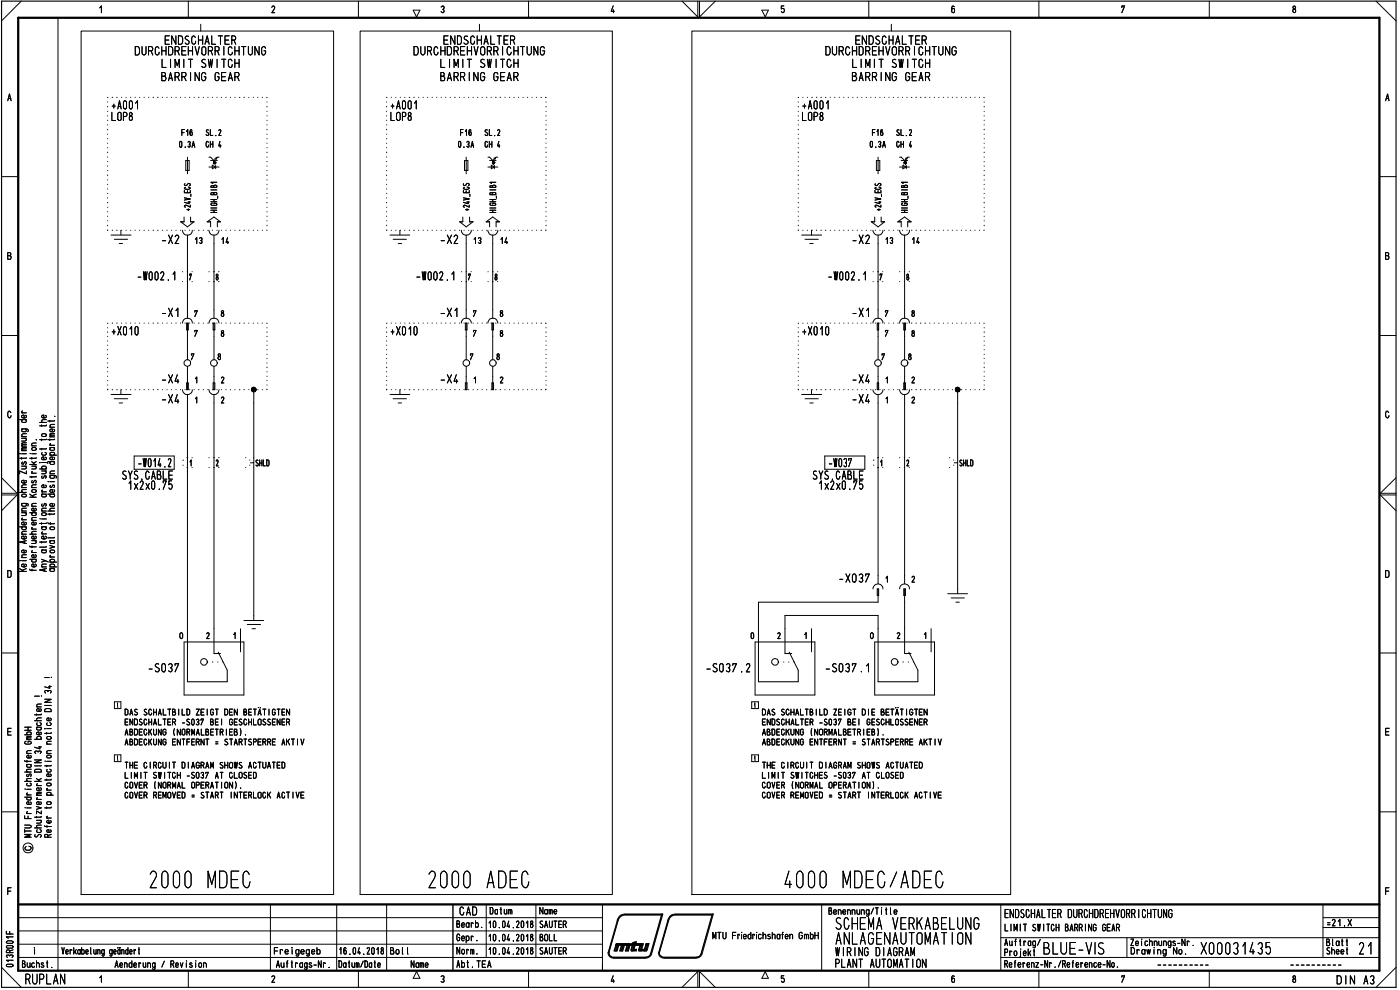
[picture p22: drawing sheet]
<svg xmlns="http://www.w3.org/2000/svg" width="420mm" height="297mm" viewBox="0 0 420 297" stroke-linecap="round" stroke-linejoin="round" font-family="sans-serif">
<defs><g id="words">
<g font-size="7.3">
<text x="44.8" y="266.5">2000 1\731C</text>
<text x="128.4" y="266.5">2000 AD1C</text>
<text x="235.3" y="266.5">4000 ND1C/AD1C</text>
</g>
<g font-size="6.2">
<text x="203.6" y="5">\/</text>
<text x="204.8" y="296.1">/\</text>
</g>
<g font-size="5.3">
<text x="250.5" y="279">SG-=IDA V1KA31LU\G</text>
<text x="250.7" y="283.5">A\LAG:\AUTOldT 0\</text>
<text x="397.2" y="286.4">'''&quot; 2</text>
</g>
<text font-size="4.6" x="7.6" y="295.4">RUPLAN</text>
<g font-size="3.9">
<text x="59.9" y="9.5">I</text>
<text x="143.6" y="9.5">i</text>
<text x="267.2" y="9.5">i</text>
<text x="40.3" y="16.7">DURCHDREHVORRICHTUNG</text>
<text x="49.2" y="13.5">ENDSCHALTER</text>
<text x="124" y="16.7">DURCHDREHVORRICHTUNG</text>
<text x="132.9" y="13.5">ENDSCHALTER</text>
<text x="247.6" y="16.7">DURCHDREHVORRICHTUNG</text>
<text x="256.5" y="13.5">ENDSCHALTER</text>
<text x="48.3" y="20.4">LIMIT SWITCH</text>
<text x="132" y="20.4">LIMIT SWITCH</text>
<text x="255.6" y="20.4">LIMIT SWITCH</text>
<text x="48.3" y="24.4">BARRING GEAR</text>
<text x="132" y="24.4">BARRING GEAR</text>
<text x="255.5" y="24.4">BARRING GEAR</text>
<text x="33.3" y="32.9">+A001</text>
<text x="117" y="32.9">+A001</text>
<text x="240.5" y="32.9">+A001</text>
<text x="33.3" y="36.3">LOP8</text>
<text x="54.3" y="40.8">F16</text>
<text x="61.6" y="40.8">SL.2</text>
<text x="117" y="36.3">LOP8</text>
<text x="138" y="40.8">F16</text>
<text x="145.3" y="40.8">SL.2</text>
<text x="240.6" y="36.3">LOP8</text>
<text x="261.6" y="40.8">F16</text>
<text x="268.8" y="40.8">SL.2</text>
<text x="53.5" y="44.4">0.3A</text>
<text x="61.6" y="44.4">OH 4</text>
<text x="137.3" y="44.4">0.3A</text>
<text x="145.4" y="44.4">GH 4</text>
<text x="260.8" y="44.4">0.3A</text>
<text x="268.9" y="44.4">OH 4</text>
<text x="55.2" y="50.8">$</text>
<text x="62.5" y="50.8">X</text>
<text x="138.9" y="50.8">$</text>
<text x="146.2" y="50.8">X</text>
<text x="262.5" y="50.8">$</text>
<text x="269.7" y="50.8">X</text>
<text x="58.3" y="73.2">13</text>
<text x="66.2" y="73.2">14</text>
<text x="117.9" y="73.2">—_</text>
<text x="131.9" y="73.2">-ÄL</text>
<text x="141.9" y="73.2">13</text>
<text x="150" y="73.2">14</text>
<text x="255.5" y="73.2">-ÄL</text>
<text x="265.5" y="73.2">13</text>
<text x="273.5" y="73.2">14</text>
<text x="41" y="84.2">-W002.1 :</text>
<text x="56.6" y="84.2">7:</text>
<text x="64.6" y="84.2">ä</text>
<text x="124.7" y="84.2">-W002.1 :</text>
<text x="140.3" y="84.2">7:</text>
<text x="148.2" y="84.2">8:</text>
<text x="248.3" y="84.2">-W002.1 :</text>
<text x="263.8" y="84.2">7:</text>
<text x="269.3" y="84.2">:</text>
<text x="271.7" y="84.2">8</text>
<text x="48.3" y="95.2">-ÄI</text>
<text x="58.1" y="95.2">7</text>
<text x="66" y="95.2">8</text>
<text x="131.9" y="95.2">-XI</text>
<text x="141.8" y="95.2">7</text>
<text x="149.7" y="95.2">8</text>
<text x="255.4" y="95.2">41</text>
<text x="265.4" y="95.2">7</text>
<text x="273.3" y="95.2">8</text>
<text x="33.3" y="100.7">+X010</text>
<text x="54.5" y="97.1">r•-</text>
<text x="56.4" y="97.1">•</text>
<text x="61.8" y="97.1">i</text>
<text x="66" y="100.7">8</text>
<text x="117" y="100.7">+X010</text>
<text x="137.8" y="97.1">(--\</text>
<text x="141.8" y="101.1">7</text>
<text x="145.8" y="97.1">(--\</text>
<text x="149.7" y="101.1">8</text>
<text x="240.5" y="100.7">+X010</text>
<text x="261.3" y="97.1">(--•</text>
<text x="265.4" y="101.1">7</text>
<text x="269.7" y="97.1">r•-</text>
<text x="271.6" y="97.1">•</text>
<text x="273.3" y="101.1">8</text>
<text x="148.7" y="108.1">8</text>
<text x="48.2" y="115.1">-X4</text>
<text x="49.8" y="118.5">,,\,....)\..)</text>
<text x="66.1" y="115.1">2</text>
<text x="74.8" y="117.8">•••</text>
<text x="131.9" y="115.1">-X4</text>
<text x="149.8" y="115.1">2</text>
<text x="255.5" y="115.1">-X4</text>
<text x="273.4" y="115.1">2</text>
<text x="48.2" y="121.1">-Ä4</text>
<text x="58.3" y="121.1">1</text>
<text x="66.1" y="121.1">2</text>
<text x="117.9" y="121.1">—_</text>
<text x="255.5" y="121.1">-Ä4</text>
<text x="265.6" y="121.1">1</text>
<text x="273.4" y="121.1">2</text>
<text x="36.4" y="143.9">SYS.CABLE</text>
<text x="41.2" y="140.2">-W014.2</text>
<text x="73" y="139.9">:.,s1-112</text>
<text x="243.7" y="143.9">SYS.CABLE</text>
<text x="248.5" y="140.2">-W037</text>
<text x="38.3" y="147">1x2x0.75</text>
<text x="245.6" y="147">1x2x0.75</text>
<text x="251.5" y="174.8">-X037</text>
<text x="261.3" y="178.1">(-ui</text>
<text x="265.6" y="174.8">1</text>
<text x="273.4" y="174.8">2</text>
<text x="285.3" y="179.6">___</text>
<text x="263" y="180.8">7</text>
<text x="44.3" y="201.8">-S037</text>
<text x="60" y="199.7">C&gt;-•</text>
<text x="211.6" y="201.8">-S037.2</text>
<text x="231.4" y="199.7">C&gt;.•</text>
<text x="247.5" y="201.8">-S037.1</text>
<text x="267.2" y="199.7">c&gt;-•</text>
<text x="37.3" y="214.7">DAS SCHALTBILD ZEIGT DEN BETÄTIGTEN</text>
<text x="228.6" y="214.7">DAS SCHALTBILD ZEIGT DIE BETÄTIGTEN</text>
<text x="37.3" y="217.7">ENDSCHALTER -S037 BEI GESCHLOSSENER</text>
<text x="37.4" y="220.7">ABDECKUNG (NORMALBETRIEB).</text>
<text x="228.5" y="217.7">ENDSCHALTER -S037 BEI GESCHLOSSENER</text>
<text x="228.7" y="220.7">ABDECKUNG (NORMALBETRIEB).</text>
<text x="37.4" y="223.7">ABDECKUNG ENTFERNT . STARTSPERRE AKTIV</text>
<text x="228.7" y="223.7">ABDECKUNG ENTFERNT . STARTSPERRE AKTIV</text>
<text x="37.3" y="233.7">LIMIT SWITCH -S037 AT GLOSED</text>
<text x="37.3" y="230.6">THE CIRCUIT DIAGRAM SHOWS ACTUATED</text>
<text x="228.6" y="233.7">LIMIT SUTONES -S037 AT OLOSED</text>
<text x="228.6" y="230.6">THE CIRCUIT DIAGRAM SHOWS ACTUATED</text>
<text x="37.3" y="236.6">COVER (NORMAL OPERATION).</text>
<text x="37.3" y="239.6">COVER REMOVED . START INTERLOCK ACTIVE</text>
<text x="228.6" y="236.6">COVER (NORMAL OPERATION).</text>
<text x="228.6" y="239.6">COVER REMOVED . START INTERLOCK ACTIVE</text>
<text x="137.8" y="274.7">CAD</text>
<text x="301.3" y="275.5">ENDSCHALTER DURCHDREHVORRICHTUNG</text>
<text x="250.7" y="286.9">WIRING DIAGRAM</text>
<text x="250.4" y="290.4">PLANT AUTOMATION</text>
<text x="401" y="295.4">DIN A3</text>
</g>
<g font-size="3.2">
<text x="116.9" y="118.5">__L_.</text>
<text x="240.5" y="118.5">__r_</text>
<text x="263.5" y="178.1">'</text>
<text x="269.7" y="178.1">rs'</text>
<text x="146.9" y="274.4">Datum</text>
<text x="161.9" y="274.4">Name</text>
<text x="248.5" y="274.5">Benennung/Title</text>
<text x="136.9" y="278.4">Bearb.</text>
<text x="146.4" y="278.4">10.04.2018</text>
<text x="161.8" y="278.4">SAUTER</text>
<text x="301.4" y="279.5">LIMIT SWITCH BARRING GEAR</text>
<text x="397.6" y="279.5">.21.X</text>
<text x="10" y="286.4">I</text>
<text x="18.5" y="286.4">Verkabelung geändert</text>
<text x="82.1" y="286.4">Freigegeb</text>
<text x="101.6" y="286.4">16.04.2018</text>
<text x="117" y="286.4">Bol l</text>
<text x="136.9" y="282.4">Gepr.</text>
<text x="137" y="286.4">Norm.</text>
<text x="146.4" y="282.4">10.04.2018</text>
<text x="146.4" y="286.4">10.04.2018</text>
<text x="161.8" y="286.4">SAUTER</text>
<text x="161.9" y="282.4">BOLL</text>
<text x="213.8" y="282.4">MTU Friedrichshafen GmbH</text>
<text x="301.2" y="286.9">Projekt</text>
<text x="301.4" y="283.8">Auftrag/</text>
<text x="339.2" y="286.4">Drawing No.</text>
<text x="397.9" y="286.4">Sheet</text>
<text x="6.5" y="290.4">Buchst.</text>
<text x="34.4" y="290.4">Aenderung / Revision</text>
<text x="82.8" y="290.4">Auftrags-Nr.</text>
<text x="101.5" y="290.4">Datum/Date</text>
<text x="123.2" y="290.4">Name</text>
<text x="137" y="290.4">Abt.TEA</text>
<text x="301.3" y="290.4">Referenz-Nr./Reference-No.</text>
</g>
<g font-size="3.1">
<text x="8" y="171.6" transform="rotate(-90 8 171.6)">Keine Aenderung ohne Zustimmung der</text>
<text x="11" y="171.4" transform="rotate(-90 11 171.4)">federfuehrenden Konstruktion.</text>
<text x="14.1" y="171.6" transform="rotate(-90 14.1 171.6)">Any alterations are subiect to the</text>
<text x="16.5" y="171.6" transform="rotate(-90 16.5 171.6)">approval of the design department.</text>
<text x="9.5" y="251.4" transform="rotate(-90 9.5 251.4)">MTU Friedrichshafen GmbH</text>
<text x="12.5" y="251.4" transform="rotate(-90 12.5 251.4)">Schutzvermerk DIN 34 beachten</text>
<text x="15.5" y="251.4" transform="rotate(-90 15.5 251.4)">Rotor to protection notice DIN 34 !</text>
</g>
<g font-size="2.5">
<text x="55.1" y="58.8">1</text>
<text x="55.2" y="57">&lt;.&gt;</text>
<text x="55.2" y="58.8">-9</text>
<text x="63" y="55.9">2</text>
<text x="63.1" y="58.8">Jc,</text>
<text x="65.1" y="59.7">1</text>
<text x="138.7" y="55.9">,,,</text>
<text x="138.8" y="57">‹..,</text>
<text x="138.9" y="58">u_t</text>
<text x="146.7" y="55.9">2</text>
<text x="146.7" y="58">2</text>
<text x="262.4" y="57">&lt;&gt;</text>
<text x="262.4" y="58">u_t</text>
<text x="270.2" y="55.9">2</text>
<text x="270.2" y="58">2</text>
<text x="54.9" y="61.7">„„</text>
<text x="62.9" y="61.7">=</text>
<text x="63" y="63.3">E</text>
<text x="138.7" y="61.3">-,</text>
<text x="138.7" y="61.7">,„„</text>
<text x="139" y="63.3">.</text>
<text x="146.6" y="61.8">0</text>
<text x="146.7" y="60.2">= I</text>
<text x="146.7" y="63.3">E</text>
<text x="262.3" y="61.3">-_,</text>
<text x="262.6" y="63.3">.</text>
<text x="270.2" y="60.2">= I</text>
<text x="33.2" y="70.7">_i__</text>
<text x="55" y="70.7">..J</text>
<text x="62" y="70.7">\--I</text>
<text x="116.9" y="70.7">__L_</text>
<text x="138.1" y="70.7">1„J</text>
<text x="138.2" y="70.7">4</text>
<text x="146.9" y="70.7">.....)</text>
<text x="240.5" y="70.7">_i__</text>
<text x="257.4" y="70.7">„....)</text>
<text x="270.3" y="70.7">.....)</text>
<text x="48.2" y="73.2">-ÄL</text>
<text x="257.2" y="118.5">„, ....2</text>
<text x="269.7" y="118.5">\,...)</text>
<text x="286.1" y="117.8">•</text>
<text x="269.6" y="138.4">•</text>
<text x="271.9" y="139.1">2.</text>
<text x="284.3" y="139.8">.:-SHLD</text>
<text x="320.8" y="283.8">l -</text>
<text x="339.1" y="283.9">ZeiChrtUrIgS-Nr. \in°</text>
</g>
</g></defs>
<path d="M.5 .3h418.5v295.9h-418.5z" fill="none" stroke="#000" stroke-width=".34"/>
<path d="M5.5 5.3h408.5v286h-408.5zM5.5 271.4h408.5" fill="none" stroke="#000" stroke-width=".68"/>
<g fill="none" stroke="#000" stroke-width=".3">
<path d="M6.4 .3l-5.9 6M17.4 5.3v286M29.9 2.4l.5-.6v2M56.5 .3v5M81.6 2.2l.3-.4 .5 .2v.5l-.8 1.3h.8M107.6 .3v5M124 3h2l-1 2.1zM132.4 2.1a.47 .47 0 0 1 .7-.2 .47 .47 0 0 1 0 .7l-.2 .2a.49 .49 0 0 1 .3 .8 .49 .49 0 0 1-.8-.1M158.6 .3v5M184 1.8l-.6 1.6h1M184.1 3v.8M228.6 3h2l-.9 2.1z"/>
<path d="M235.2 1.8h-.7v.9l.6-.2a.59 .59 0 0 1 .3 .8 .59 .59 0 0 1-.7 .3l-.2-.1M260.7 .3v5M286.4 2l-.4-.2-.4 .5v1.2l.6 .3a.8 .8 0 0 0 0-1.3l-.5 .1-.1 .4M311.8 .3v5M336.7 2.3v-.5h.8l-.8 2M362.9 .3v5M388.2 1.9a.72 .72 0 0 0 .6 1.1l-.1 .6-.3 .2-.4-.3v-.5a.65 .65 0 0 0 .7-.5 .65 .65 0 0 0-.3-.7zM413 .3l6 6M2.3 30.2l.5-2 .5 2M2.5 29.5h.8M415.8 30.2l.6-2 .5 2M416 29.5h.8"/>
<path d="M.5 53h5M414 53h5M2.3 76.7l1 .2v.4l-.2 .5h-.8v-2l.9 .1v.6l-.3 .2M415.8 76.7l1 .2 .1 .4-.3 .5h-.8v-2l.9 .1v.6l-.3 .2M.5 100.7h5M414 100.7h5M3.3 123.8a.48 .48 0 0 0-.6-.4 .48 .48 0 0 0-.4 .6v.7l.4 .6h.4l.2-.6M416.8 123.8a.48 .48 0 0 0-.6-.4 .48 .48 0 0 0-.4 .6v.7l.4 .6h.4l.3-.6M.5 148.5h4.6l-4.6 4.7M.5 143.3l4.6 4.7h-4.6M419 148.5h-4.8l4.8 4.7M419 143.3l-4.8 4.7h4.8"/>
<path d="M2.3 171.2h.6l.4 .4v1.2l-.4 .4h-.6zM415.8 171.2h.6l.5 .4v1.2l-.5 .4h-.6zM.5 195.9h5M414 195.9h5M2.3 219.5h1M3.3 218.5h-1v2.1h1M10.4 208.9h1.4M415.8 219.5h1M416.9 218.5h-1.1v2.1h1.1M.5 243.6h5M414 243.6h5M1.9 279.4v.8h2"/>
<path d="M2.3 267.4h1M2.9 279.5v.7M3.3 266.4h-1v2M5.5 275.3h175.3M5.5 279.3h175.3M81.2 271.4v19.9M101 271.4v19.9M116 271.4v19.9M145.9 271.4v15.9M160.8 271.4v15.9M180.8 271.4v19.9M246.6 271.4v19.9"/>
<path d="M300.4 271.4v19.8M397 271.4v15.9M397 278.3h17M397 275.3h17M415.8 267.4h1M416.9 266.4h-1.1v2M.5 290.2l5.9 6M1.9 282.6l.4-.3h1.2l.4 .5-.3 .2h-1.4zM2 283.9l1.6-.2 .3 .4-.3 .4h-1.4l-.3-.4zM2.1 289.4l1.5-.1a.38 .38 0 0 1 .3 .4 .38 .38 0 0 1-.4 .4l-1.4-.1-.2-.3zM2.2 287.3l-.3-.4a.55 .55 0 0 1 .5-.4 .55 .55 0 0 1 .5 .4 .48 .48 0 0 1 .6-.4 .48 .48 0 0 1 .4 .5l-.3 .3M2.9 285.8v-.6a.55 .55 0 0 0-.5-.2 .55 .55 0 0 0-.5 .4v.4h2"/>
<path d="M3.9 288.1h-2l.6 .4M3.9 281.1h-2l.6 .4M3.9 285l-1 .3M5.5 287.3h175.3M5.5 283.3h175.3M29.9 293.4l.5-.6v1.9M56.5 291.3v4.9M81.6 293.1l.3-.3 .5 .1v.6l-.8 1.2h.8M107.6 291.3v4.9M125 291.5l1 2h-2zM132.4 293a.5 .5 0 0 1 .8 0 .5 .5 0 0 1-.3 .8 .49 .49 0 0 1 .3 .8 .49 .49 0 0 1-.8-.1M158.6 291.3v4.9"/>
<path d="M184 292.8l-.6 1.6h1M184.1 294v.7M209.9 291.5l4.8 4.7M229.7 291.5l.9 2h-2zM235.2 292.8h-.7v.8a.61 .61 0 0 1 .9 .4 .61 .61 0 0 1-.7 .7l-.2-.3M260.7 291.3v4.9M286.4 293l-.5-.2-.3 .5 .1 1.3h.7v-1l-.4-.1-.3 .1-.1 .4M300.4 287.3h113.6M300.4 281.3h113.6M311.8 291.3v4.9M336.7 293.2v-.4h.8l-.8 1.9M338.2 281.3v6"/>
<path d="M362.9 291.3v4.9M388.2 292.9a.72 .72 0 0 0 .6 1v.6l-.2 .2-.6-.2v-.6a.69 .69 0 0 0 .6-.4 .69 .69 0 0 0 0-.7zM419 290.2l-6 6"/>
<circle cx="8.4" cy="254.4" r="1.49"/>
</g>
<path d="M135.9 271.4v19.9" fill="none" stroke="#000" stroke-width=".42"/>
<path d="M10.4 208.9h1.4M12.5 208.9h.1" fill="none" stroke="#000" stroke-width=".3"/>
<g fill="none" stroke="#000" stroke-width=".3">
<path d="M33.3 70.5h6M34.3 71.8h4M35.8 73.1h1M117.1 70.5h5.9M240.6 70.5h6M241.6 71.8h4M243 73.1h1.1M33.3 118.4h6M34.3 119.6h4M36.3 116.9v1.5M76.2 116.9v4M117.1 118.4h5.9"/>
<path d="M240.6 118.4h6M287.4 116.9v4M35.8 120.9h1M243 120.9h1.1M284.4 178.1h6M287.4 176.7v1.4M73.2 186.2h5.9M74.2 187.4h4M75.6 188.6h1.1M76.2 184.7v1.5M12.5 208.9h.1M34.3 226.5h2v2h-2z"/>
<path d="M35.3 226.8v.9M8.7 253.9a.6 .6 0 0 1 .7 .6 .6 .6 0 0 1-.6 .6h-.8l-.4-.3-.1-.5 .3-.3M187.6 274.5l-1.2 .4-.6 .6-3 10.3M187.6 274.6h10.9M198.6 274.2l-3.4 12.1-.4 .6-1 .3h-10l-.8-.5-.2-1M198.8 274.4h-11.2l-1.3 .4-.8 1.1-2.8 9.9M198.8 274.2l-3.4 12.1-.5 .6-.8 .4h-10.3l-.9-.6-.2-1M202.7 274.5l-1.2 .4-.5 .6-3.1 10.3M202.7 274.6h11M213.7 274.2l-3.3 12.1-.5 .6-1 .3h-10l-.7-.5-.3-1M213.9 274.4h-11.2a2.28 2.28 0 0 0-2.2 2l-2.7 9.4M213.9 274.2l-3.5 12.1"/>
<path d="M180.8 289.3v2h2M182.5 285.8l3-10.4a2.01 2.01 0 0 1 2.1-1.2h11.3l-3.4 12.1a1.74 1.74 0 0 1-1.7 1.1M182.5 285.7a1.57 1.57 0 0 0 1.6 1.7M184.1 287.5h9.7M184.8 283.6h4.3M184.9 283.3l.1-.2h4l.2 .2M184.9 283.3l-.6 2h.9l.5-1.7M184.9 283.3h4.3M184.9 283.4h4.2M185 283.5h4.1M185 283.2h4.1M185 283.6l-.6 1.7"/>
<path d="M185.2 283.6l-.5 1.7M185.4 283.6l-.5 1.7M185.5 283.6l-.5 1.7M186.5 283.6l-.5 1.7h.9l.5-1.7M186.6 283.6l-.5 1.7M186.9 283.6l-.5 1.7M187.1 283.6l-.5 1.7M187.2 283.6l-.5 1.7M188.3 283.6l-.5 1.7M188.6 283.6l-.5 1.7M188.8 283.6l-.5 1.7M188.9 283.6l-.5 1.7"/>
<path d="M189.2 283.3l-.6 2h-.9l.5-1.7M189.4 283.3h3.5M189.4 283.5h3.5M189.4 283.4h3.5M189.5 283.2h3.5M189.9 283.6l-.5 1.6M189.9 283h.9M189.9 282.9h.9M190 282.8h.9M190 283.6l-.5 1.7M190.3 284.8h.8l-.1 .5h-1.6l.5-2.5 1.1-.3-.9 2.8M190.3 283.6l-.5 1.7"/>
<path d="M190.3 284.9h.7M190.3 285h.7M190.3 285.1h.7M190.3 285.2h.7M190.4 282.7h.5M190.5 283.6l-.6 1.7M192.1 283.6l-.4 1.7h2.2M192.2 283.6l-.5 1.6M192.3 283.6l-.5 1.7M192.5 285.2h.8M192.6 284.8h.8M192.6 284.9h.8"/>
<path d="M192.6 285h.7M192.6 285.1h.7M192.6 283.6l-.5 1.7M192.7 283.6l-.5 1.7M192.9 283.6l-.4 1.7M193 283.1h-3.5l-.1 .5h3.5M193.1 283.1l-.2 .5M193.8 283.6h.8M193.8 283.6l-.5 1.7M193.8 283.3h.8M193.8 283.5h.8M193.8 283.4h.8"/>
<path d="M193.8 283.1v.5M193.9 283.1h.9l-.2 .5M193.9 283.2h.9M194 283.6l-.5 1.7M194.3 283.6l-.5 1.7M194.4 283.6l-.5 1.7M194.6 283.6l-.3 1.4-.4 .3M197.7 285.8l3-10.4a2.01 2.01 0 0 1 2-1.2h11.4l-3.4 12.1a1.74 1.74 0 0 1-1.8 1.1M197.7 285.7l.2 1.2 .9 .5h.5M197.8 285.7l.3 1 .8 .6h10.4l.7-.4 .5-.6M199.3 287.5h9.6"/>
</g>
<path d="M35.3 228.1h.1M35.3 226.8v.9" fill="none" stroke="#000" stroke-width=".3"/>
<path d="M226.5 210.9v.9M227.6 210.6h-2v2h2M35.3 228.1h.1" fill="none" stroke="#000" stroke-width=".3"/>
<path d="M226.6 212.2h.1M226.5 210.9v.9" fill="none" stroke="#000" stroke-width=".3"/>
<path d="M35.3 210.9v.9M36.3 210.6h-2v2h2M226.6 212.2h.1" fill="none" stroke="#000" stroke-width=".3"/>
<path d="M35.3 212.2h.1M35.3 210.9v.9" fill="none" stroke="#000" stroke-width=".3"/>
<path d="M35.3 212.2h.1M225.6 226.5h2v2h-2zM226.5 226.8v.9" fill="none" stroke="#000" stroke-width=".3"/>
<path d="M226.6 228.1h.1M226.5 226.8v.9" fill="none" stroke="#000" stroke-width=".3"/>
<g fill="none" stroke="#000" stroke-width=".3">
<path d="M24.3 9.3h75.8v259.1h-75.8zM108.1 9.3h75.7v259.1h-75.7zM207.6 9.3h95.7v259.1h-95.7zM32.3 38.8v.1M43.2 29.2h.1M44.6 29.2h.1M45.9 29.2h.2M47.3 29.2h.2M48.7 29.2h.1M50.1 29.2h.1M51.4 29.2h.1M52.8 29.2h.1"/>
<path d="M54.1 29.2h.1M55.5 29.2h.1M56.9 29.2h.1M58.2 29.2h.1M59.6 29.2h.1M61 29.2h.1M62.4 29.2h.1M63.7 29.2h.1M65.1 29.2h.1M66.4 29.2h.1M67.8 29.2h.1M69.1 29.2h.1"/>
<path d="M70.5 29.2h.1M71.8 29.2h.2M73.2 29.2h.2M74.6 29.2h.1M76 29.2h.1M77.3 29.2h.1M78.7 29.2h.1M80.1 29.2v.1M80.1 30.6h.1M80.1 31.9v.2M80.1 33.4h.1M80.1 34.7v.1"/>
<path d="M80.1 36.1v.1M80.1 37.4v.1M80.1 38.8v.1M116 38.8v.1M127 29.2h.1M128.3 29.2h.1M129.7 29.2h.1M131 29.2h.1M132.4 29.2h.1M133.7 29.2h.1M135.1 29.2h.1M136.4 29.2h.2"/>
<path d="M137.9 29.2h.1M139.2 29.2h.1M140.6 29.2h.1M141.9 29.2h.1M143.3 29.2h.1M144.7 29.2h.1M146 29.2h.1M147.4 29.2h.1M148.7 29.2h.2M150.1 29.2h.1M151.5 29.2h.1M152.9 29.2h.1"/>
<path d="M154.2 29.2h.1M155.6 29.2h.1M156.9 29.2h.1M158.3 29.2h.1M159.6 29.2h.1M161 29.2h.1M162.3 29.2h.2M163.7 29.2l.2 .1M163.9 30.6h.1M163.9 31.9v.2M163.9 33.4h.1M163.9 34.7v.1"/>
<path d="M163.9 36.1v.1M163.9 37.4v.1M163.9 38.8v.1M239.6 38.8v.1M250.5 29.2h.1M251.8 29.2h.1M253.2 29.2h.1M254.6 29.2h.1M255.9 29.2h.1M257.3 29.2h.1M258.6 29.2h.1M260 29.2h.1"/>
<path d="M261.3 29.2h.1M262.7 29.2h.1M264 29.2h.1M265.4 29.2h.1M266.7 29.2h.1M268.1 29.2h.1M269.5 29.2h.1M270.8 29.2h.1M272.2 29.2h.1M273.5 29.2h.2M274.9 29.2h.1M276.2 29.2h.2"/>
<path d="M277.6 29.2h.1M279 29.2h.1M280.4 29.2h.1M281.7 29.2h.1M283.1 29.2h.1M284.4 29.2h.1M285.8 29.2h.1M287.1 29.2h.1M288.5 29.2h.1M289.9 29.2h.1M291.2 29.2h.1M292.6 29.2h.1"/>
<path d="M293.9 29.2h.1M295.3 29.2l.1 .1M295.4 30.6h.1M295.4 31.9v.2M295.4 33.4h.1M295.4 34.7v.1M295.4 36.1v.1M295.4 37.4v.1M295.4 38.8v.1M32.3 40.2v.1M32.3 41.6v.1M32.3 42.9v.1"/>
<path d="M32.3 44.3v.1M32.3 45.6v.2M32.3 47.1v.1M32.3 48.4v.1M32.3 49.8v.1M32.3 51.1v.1M32.3 52.5v.2M32.3 53.9v.1M32.3 55.3v.1M32.3 56.6v.1M32.3 58v.1M32.3 59.4h.1"/>
<path d="M55.3 59.4l1.8 .3-1.8 .3M62.7 47.2h.5l1 1 1-1h.5M64.2 59.9v.6M80.1 40.2v.1M80.1 41.6v.1M80.1 42.9v.1M80.1 44.3v.1M80.1 45.6v.2M80.1 47.1v.1M80.1 48.4v.1M80.1 49.8v.1M80.1 51.1v.1"/>
<path d="M80.1 52.5v.2M80.1 53.9v.1M80.1 55.3v.1M80.1 56.6v.1M80.1 58v.1M80.1 59.4h.1M116 40.2v.1M116 41.6v.1M116 42.9v.1M116 44.3v.1M116 45.6v.2M116 47.1v.1"/>
<path d="M116 48.4v.1M116 49.8v.1M116 51.1v.1M116 52.5v.2M116 53.9v.1M116 55.3v.1M116 56.6v.1M116 58v.1M116 59.4h.1M139.1 59.4l1.7 .3-1.7 .3M146.4 47.2h.5l1 1 1-1h.5M163.9 40.2v.1"/>
<path d="M163.9 41.6v.1M163.9 42.9v.1M163.9 44.3v.1M163.9 45.6v.2M163.9 47.1v.1M163.9 48.4v.1M163.9 49.8v.1M163.9 51.1v.1M163.9 52.5v.2M163.9 53.9v.1M163.9 55.3v.1M163.9 56.6v.1"/>
<path d="M163.9 58v.1M163.9 59.4h.1M239.6 40.2v.1M239.6 41.6v.1M239.6 42.9v.1M239.6 44.3v.1M239.6 45.6v.2M239.6 47.1v.1M239.6 48.4v.1M239.6 49.8v.1M239.6 51.1v.1M239.6 52.5v.2"/>
<path d="M239.6 53.9v.1M239.6 55.3v.1M239.6 56.6v.1M239.6 58v.1M239.6 59.4h.1M262.6 59.4l1.8 .3-1.8 .3M270 47.2h.5l1 1 .9-1h.5M295.4 40.2v.1M295.4 41.6v.1M295.4 42.9v.1M295.4 44.3v.1M295.4 45.6v.2"/>
<path d="M295.4 47.1v.1M295.4 48.4v.1M295.4 49.8v.1M295.4 51.1v.1M295.4 52.5v.2M295.4 53.9v.1M295.4 55.3v.1M295.4 56.6v.1M295.4 58v.1M295.4 59.4h.1M32.3 60.7v.2M32.3 62.1v.1"/>
<path d="M32.3 63.5v.1M32.3 64.9h.1M32.3 66.2v.1M32.3 67.6v.1M32.3 69l.1 .1M40.5 69.1h.1M41.9 69.1h.1M43.2 69.1h.1M44.6 69.1h.1M45.9 69.1h.2M47.3 69.1h.2M48.7 69.1h.1"/>
<path d="M50.1 69.1h.1M51.4 69.1h.1M52.8 69.1h.1M54.1 69.1h.1M55.2 65.1v1.4h-1l2.1 1.6 1.9-1.6h-1v-1.4M56.3 70.5v11M56.5 62.7v.5M56.8 60.5v.6l-1.5-.4M59.6 69.1h.1M61 69.1h.1M63.2 68.1v-1.6h-1l2-1.4 2 1.4h-1v1.6M64.2 70.5v11"/>
<path d="M67.8 69.1h.1M69.1 69.1h.1M70.5 69.1h.1M71.8 69.1h.2M73.2 69.1h.2M74.6 69.1h.1M76 69.1h.1M77.3 69.1h.1M78.7 69.1h.1M80.1 69v.1M80.1 60.7v.2M80.1 62.1v.1"/>
<path d="M80.1 63.5v.1M80.1 64.9h.1M80.1 66.2v.1M80.1 67.6v.1M116 69l.1 .1M116 60.7v.2M116 62.1v.1M116 63.5v.1M116 64.9h.1M116 66.2v.1M116 67.6v.1M124.2 69.1h.1"/>
<path d="M125.6 69.1h.1M127 69.1h.1M128.3 69.1h.1M129.7 69.1h.1M138.9 65.1v1.4h-.9l1.9 1.6 2-1.6h-1v-1.4M139.9 70.5v11M143.3 69.1h.1M144.7 69.1h.1M146 69.1h.1M146.9 68.1v-1.6h-1l2-1.4 2 1.4h-1v1.6M147.4 61l-.4 .1 .4 .5h1.1l.3-.2-.5-.4h-.4v.2M147.9 70.5v11"/>
<path d="M152.9 69.1h.1M154.2 69.1h.1M155.6 69.1h.1M156.9 69.1h.1M158.3 69.1h.1M159.6 69.1h.1M161 69.1h.1M162.3 69.1h.2M163.9 69l-.2 .1M163.9 60.7v.2M163.9 62.1v.1M163.9 63.5v.1"/>
<path d="M163.9 64.9h.1M163.9 66.2v.1M163.9 67.6v.1M239.6 60.7v.2M239.6 62.1v.1M239.6 63.5v.1M239.6 64.9h.1M239.6 66.2v.1M239.6 67.6v.1M239.6 69v.1M247.7 69.1h.2M249.1 69.1h.1"/>
<path d="M250.5 69.1h.1M251.8 69.1h.1M253.2 69.1h.1M262.5 65.1v1.4h-1l2 1.6 2-1.6h-1v-1.4M263.5 70.5v11M266.7 69.1h.1M268.1 69.1h.1M269.5 69.1h.1M270.5 68.1v-1.6h-1l2-1.4 1.9 1.4h-1v1.6M270.6 63.8h1.7M270.6 63.1h1.7M270.6 62.4h1.7"/>
<path d="M270.9 61l-.3 .4 .4 .2h1.1l.2-.2-.4-.4h-.4v.2M271.5 63.1v.7M271.5 70.5v11M276.2 69.1h.2M277.6 69.1h.1M279 69.1h.1M280.4 69.1h.1M281.7 69.1h.1M283.1 69.1h.1M284.4 69.1h.1M285.8 69.1h.1M287.1 69.1h.1"/>
<path d="M288.5 69.1h.1M289.9 69.1h.1M291.2 69.1h.1M292.6 69.1h.1M293.9 69.1h.1M295.4 69l-.1 .1M295.4 60.7v.2M295.4 62.1v.1M295.4 63.5v.1M295.4 64.9h.1M295.4 66.2v.1M295.4 67.6v.1"/>
<path d="M43.2 96.9h.1M44.6 96.9h.1M45.9 96.9h.2M47.3 96.9h.2M48.7 96.9h.1M50.1 96.9h.1M51.4 96.9h.1M52.8 96.9h.1M56 96.9v2.1h.5v-2.1M56.3 84.5v11M56.3 96.9v11M58.5 99.6v-.5h.7l-.7 1.8"/>
<path d="M59.6 96.9h.1M62.7 96.9a1.52 1.52 0 0 1 1.5-1.4 1.52 1.52 0 0 1 1.5 1.4M62.7 84.5h.1M62.7 81.5h.1M64 96.9v2.1h.5v-2.1M64.2 84.5v11M64.2 96.9v11M69.1 96.9h.1M70.5 96.9h.1M71.8 96.9h.2M73.2 96.9h.2M74.6 96.9h.1"/>
<path d="M76 96.9h.1M77.3 96.9h.1M78.7 96.9h.1M80.1 96.9v.1M80.1 98.3v.1M80.1 99.6v.1M127 96.9h.1M128.3 96.9h.1M129.7 96.9h.1M131 96.9h.1M132.4 96.9h.1M133.7 96.9h.1"/>
<path d="M135.1 96.9h.1M136.4 96.9h.2M139.9 84.5v11M139.9 99v8.9M144.7 96.9h.1M146.4 84.5h.1M146.4 81.5h.1M147.9 84.5v11M147.9 99v8.9M152.9 96.9h.1M154.2 96.9h.1M155.6 96.9h.1"/>
<path d="M156.9 96.9h.1M158.3 96.9h.1M159.6 96.9h.1M161 96.9h.1M162.3 96.9h.2M163.7 96.9l.2 .1M163.9 98.3v.1M163.9 99.6v.1M250.5 96.9h.1M251.8 96.9h.1M253.2 96.9h.1M254.6 96.9h.1"/>
<path d="M255.9 96.9h.1M257.3 96.9h.1M258.6 96.9h.1M260 96.9h.1M263.3 96.9v2.1h.4v-2.1M263.5 84.5v11M263.5 96.9v11M268.1 96.9h.1M271.2 96.9v2.1h.5v-2.1M271.5 84.5v11M271.5 96.9v11M274.9 96.9h.1"/>
<path d="M276.2 96.9h.2M277.6 96.9h.1M279 96.9h.1M280.4 96.9h.1M281.7 96.9h.1M283.1 96.9h.1M284.4 96.9h.1M285.8 96.9h.1M287.1 96.9h.1M288.5 96.9h.1M289.9 96.9h.1M291.2 96.9h.1"/>
<path d="M292.6 96.9h.1M293.9 96.9h.1M295.3 96.9l.1 .1M295.4 98.3v.1M295.4 99.6v.1M32.3 116.8l.1 .1M32.3 102.3v.1M32.3 103.5v.1M32.3 104.9v.1M32.3 106.3h.1M32.3 107.5v.1M32.3 108.9v.1"/>
<path d="M32.3 110.2v.1M32.3 111.5v.1M32.3 112.9h.1M32.3 114.1v.1M32.3 115.5v.1M33.7 116.9h.1M35 116.9h.2M36.4 116.9h.1M37.8 116.9h.1M39.2 116.9h.1M40.5 116.9h.1M41.9 116.9h.1"/>
<path d="M43.2 116.9h.1M44.6 116.9h.1M45.9 116.9h.2M56.3 118.4v86.2h11.9v-3.5l-2.7-5.4M56.3 109.9v5M57.4 106.6v-.4h.8l-.8 1.7M58.6 113.6l.5-.5v1.8M64.2 118.4v77.7h2M64.2 109.9v5M65.7 106.2a.64 .64 0 0 0 .5 1l-.1 .6a.46 .46 0 0 1-.7-.3 .46 .46 0 0 1 .5-.6l.3-.5zM67.8 116.9h.1M69.1 116.9h.1"/>
<path d="M70.5 116.9h.1M71.8 116.9h.2M73.2 116.9h.2M80.1 100.9v.1M80.1 102.3v.1M80.1 103.5v.1M80.1 104.9v.1M80.1 106.3h.1M80.1 107.5v.1M80.1 108.9v.1M80.1 110.2v.1M80.1 111.5v.1"/>
<path d="M80.1 112.9h.1M80.1 114.1v.1M116 102.3v.1M116 103.5v.1M116 104.9v.1M116 106.3h.1M116 107.5v.1M116 108.9v.1M116 110.2v.1M116 111.5v.1M116 112.9h.1M116 114.1v.1"/>
<path d="M124.2 116.9h.1M125.6 116.9h.1M127 116.9h.1M128.3 116.9h.1M129.7 116.9h.1M131 116.9h.1M132.4 116.9h.1M133.7 116.9h.1M135.1 116.9h.1M136.4 116.9h.2M137.9 116.9h.1M139.2 116.9h.1"/>
<path d="M139.7 114.9h.5v2h-.5zM139.9 109.9v7M140.6 116.9h.1M141.2 106.6v-.4h.7l-.7 1.7M141.9 116.9h.1M142.3 113.6l.4-.5v1.8M143.3 116.9h.1M144.7 116.9h.1M146 116.9h.1M147.4 116.9h.1M147.6 114.9h.5v2h-.5zM147.9 109.9v7"/>
<path d="M148.7 116.9h.2M150.1 116.9h.1M151.5 116.9h.1M152.9 116.9h.1M154.2 116.9h.1M155.6 116.9h.1M156.9 116.9h.1M158.3 116.9h.1M159.6 116.9h.1M161 116.9h.1M162.3 116.9h.2M163.9 116.8l-.2 .1"/>
<path d="M163.9 100.9v.1M163.9 102.3v.1M163.9 103.5v.1M163.9 104.9v.1M163.9 106.3h.1M163.9 107.5v.1M163.9 108.9v.1M163.9 110.2v.1M163.9 111.5v.1M163.9 112.9h.1M163.9 114.1v.1M163.9 115.5v.1"/>
<path d="M239.6 102.3v.1M239.6 103.5v.1M239.6 104.9v.1M239.6 106.3h.1M239.6 107.5v.1M239.6 108.9v.1M239.6 110.2v.1M239.6 111.5v.1M239.6 112.9h.1M239.6 114.1v.1M239.6 115.5v.1M247.7 116.9h.2"/>
<path d="M249.1 116.9h.1M250.5 116.9h.1M251.8 116.9h.1M253.2 116.9h.1M263.3 116.9v-2h.4v2M263.5 109.9v7M263.5 118.4v56.8M264.7 106.6v-.4h.8l-.8 1.7M265.9 113.6l.4-.5v1.8M266.7 116.9h.1M268.1 116.9h.1M271.2 116.9v-2h.5v2"/>
<path d="M271.5 109.9v7M271.5 118.4v56.8M272.9 106.2a.64 .64 0 0 0 .5 1v.5l-.3 .2-.4-.2 .1-.6a.47 .47 0 0 0 .5-.4 .47 .47 0 0 0-.4-.5zM274.9 116.9h.1M276.2 116.9h.2M277.6 116.9h.1M279 116.9h.1M280.4 116.9h.1M281.7 116.9h.1M283.1 116.9h.1M284.4 116.9h.1M288.5 116.9h.1"/>
<path d="M289.9 116.9h.1M291.2 116.9h.1M292.6 116.9h.1M293.9 116.9h.1M295.4 116.8l-.1 .1M295.4 100.9v.1M295.4 102.3v.1M295.4 103.5v.1M295.4 104.9v.1M295.4 106.3h.1M295.4 107.5v.1M295.4 108.9v.1"/>
<path d="M295.4 110.2v.1M295.4 111.5v.1M295.4 112.9h.1M295.4 114.1v.1M295.4 115.5v.1M40.3 136.8h12M54.9 139.5l.1 .1M55 138l-.1 .2M56.1 137.3h.2M57 138.6l.4-.6v1.8M57.6 137.3h.1M62.7 137.3h.1"/>
<path d="M64.1 137.3h.2M64.9 138.3l.3-.3 .3 .4-.6 1.4h.6M65.6 137.3h.1M76.2 120.9v16.4M247.5 136.8h12v4h-12M262.2 139.5l.1 .1M262.3 138l-.1 .2M263.4 137.3h.2M264.3 138.6l.3-.6v1.8M264.9 137.3h.1M284.9 137.3h.1M287.4 120.9v55.8"/>
<path d="M40.3 140.8h12M56.1 140.3h.2M57.6 140.3h.1M62.7 140.3h.1M64.1 140.3h.2M65.6 140.3h.1M76.2 140.3v44.4M263.4 140.3h.2M264.9 140.3h.1M270 140.3h.1M271.4 140.3h.1M272.8 140.3h.1"/>
<path d="M270 176.7a1.48 1.48 0 0 1 1.4-1.5 1.48 1.48 0 0 1 1.5 1.5M271.5 178.6v17.5h1.9M54.3 189.8l.5 .4v1.1a.43 .43 0 0 1-.4 .3 .43 .43 0 0 1-.4-.3v-1.1zM55.2 192.6h18v15.9h-18zM62 190.2a.42 .42 0 0 1 .6-.3 .42 .42 0 0 1 .1 .7l-.7 1h.8M70.1 190.4l.5-.6v1.8M72.2 188.6v7M225.4 190.1a.39 .39 0 0 1 .5-.3 .39 .39 0 0 1 .3 .4v1.1l-.3 .3h-.3zM226.6 192.6h18v15.9h-18zM233.4 190.2a.42 .42 0 0 1 .6-.3 .42 .42 0 0 1 .1 .7l-.7 1h.7M241.5 190.4l.4-.6v1.8M243.5 188.6v7"/>
<path d="M261.5 189.9l.2-.1 .4 .4v1.1a.43 .43 0 0 1-.4 .3 .43 .43 0 0 1-.5-.3v-1.1zM262.5 192.6h18v15.9h-18zM263.5 180.7h-35.9v23.9h12v-3.5l-2.7-5.4M269.3 190.2l.2-.3a.4 .4 0 0 1 .5 .1 .4 .4 0 0 1-.1 .6l-.6 1h.7M272.8 195.7l2.7 5.4v3.5h-12v-19.9h-27.9v11.4h2M277.4 190.4l.4-.6v1.8M279.4 188.6v7M226.6 228.1h.1M399.8 276.2l.4-.4 .4 .2 .1 .5-.9 1.3h.9M401.6 276.4l.5-.6v2M404.6 275.8l1 2M405.6 275.8l-1 2"/>
<path d="M313.3 284.4h.9a.99 .99 0 0 1 .8 .8 .99 .99 0 0 1-.5 1.1h-1.2v-3.5l1.1 .2a.83 .83 0 0 1-.2 1.4M316 282.8v3.5h1.5M318.4 282.8v2.7a1.05 1.05 0 0 0 1.2 .8l.5-.8v-2.7M322.8 282.8h-1.7v3.5h1.7M323.8 285.1h1.2M325.9 282.8l1 3.5 .7-3.5M328.6 282.8v3.5M331.1 283a.82 .82 0 0 0-1.2 .1 .82 .82 0 0 0 .2 1.2 1.1 1.1 0 0 1 1 .7 1.1 1.1 0 0 1-.2 1.2l-.8 .1-.5-.6M347.5 289.6h.9M349.1 289.6h.8M350.7 289.6h.8M352.3 289.6h.8"/>
<path d="M353.9 289.6h.8M355.5 289.6h.7M357.1 289.6h.7M358.6 289.6h.9M360.2 289.6h.8M360.5 282.8l1.6 3.5M361.8 289.6h.8M362.1 282.8l-1.6 3.5M363.1 283.1l.6-.3 .5 .5 .1 2.3a.68 .68 0 0 1-.7 .7 .68 .68 0 0 1-.7-.7zM365.5 283.1l.6-.3 .5 .5 .1 2.3a.68 .68 0 0 1-.6 .7 .68 .68 0 0 1-.7-.7zM368 283.1a.58 .58 0 0 1 .6-.3 .58 .58 0 0 1 .5 .5v2.4a.64 .64 0 0 1-.7 .6 .64 .64 0 0 1-.6-.7zM370.2 283.3l.5-.4a.86 .86 0 0 1 .9 .7 .86 .86 0 0 1-.6 1 .87 .87 0 0 1 .6 .9 .87 .87 0 0 1-.9 .8l-.5-.6"/>
<path d="M373 283.9l.7-1.1v3.5M376 282.8l-.9 2.8h1.4M376 284.9v1.4M377.6 283.3l.4-.4a.86 .86 0 0 1 .9 .7 .86 .86 0 0 1-.7 1 .87 .87 0 0 1 .6 .9 .87 .87 0 0 1-.7 .8l-.5-.6M381 282.8h-1.1v1.6a.69 .69 0 0 1 .7-.3 .69 .69 0 0 1 .6 .5l.1 .7-.4 1-.6-.1-.4-.5M387.4 289.6h.8M389 289.6h.8M390.5 289.6h.9M392.1 289.6h.9M393.7 289.6h.8M395.4 289.6h.7M396.9 289.6h.8"/>
<path d="M398.5 289.6h.7M400.1 289.6h.8M401.7 289.6h.8M410.7 283.9l.7-1.1v3.5"/>
<circle cx="56.2" cy="108.9" r=".96"/>
<circle cx="64.2" cy="108.9" r=".99"/>
<circle cx="140" cy="108.9" r=".97"/>
<circle cx="147.9" cy="108.9" r=".97"/>
<circle cx="263.5" cy="108.9" r=".97"/>
<circle cx="271.5" cy="108.9" r=".99"/>
</g>
<use href="#words"/>
</svg>
